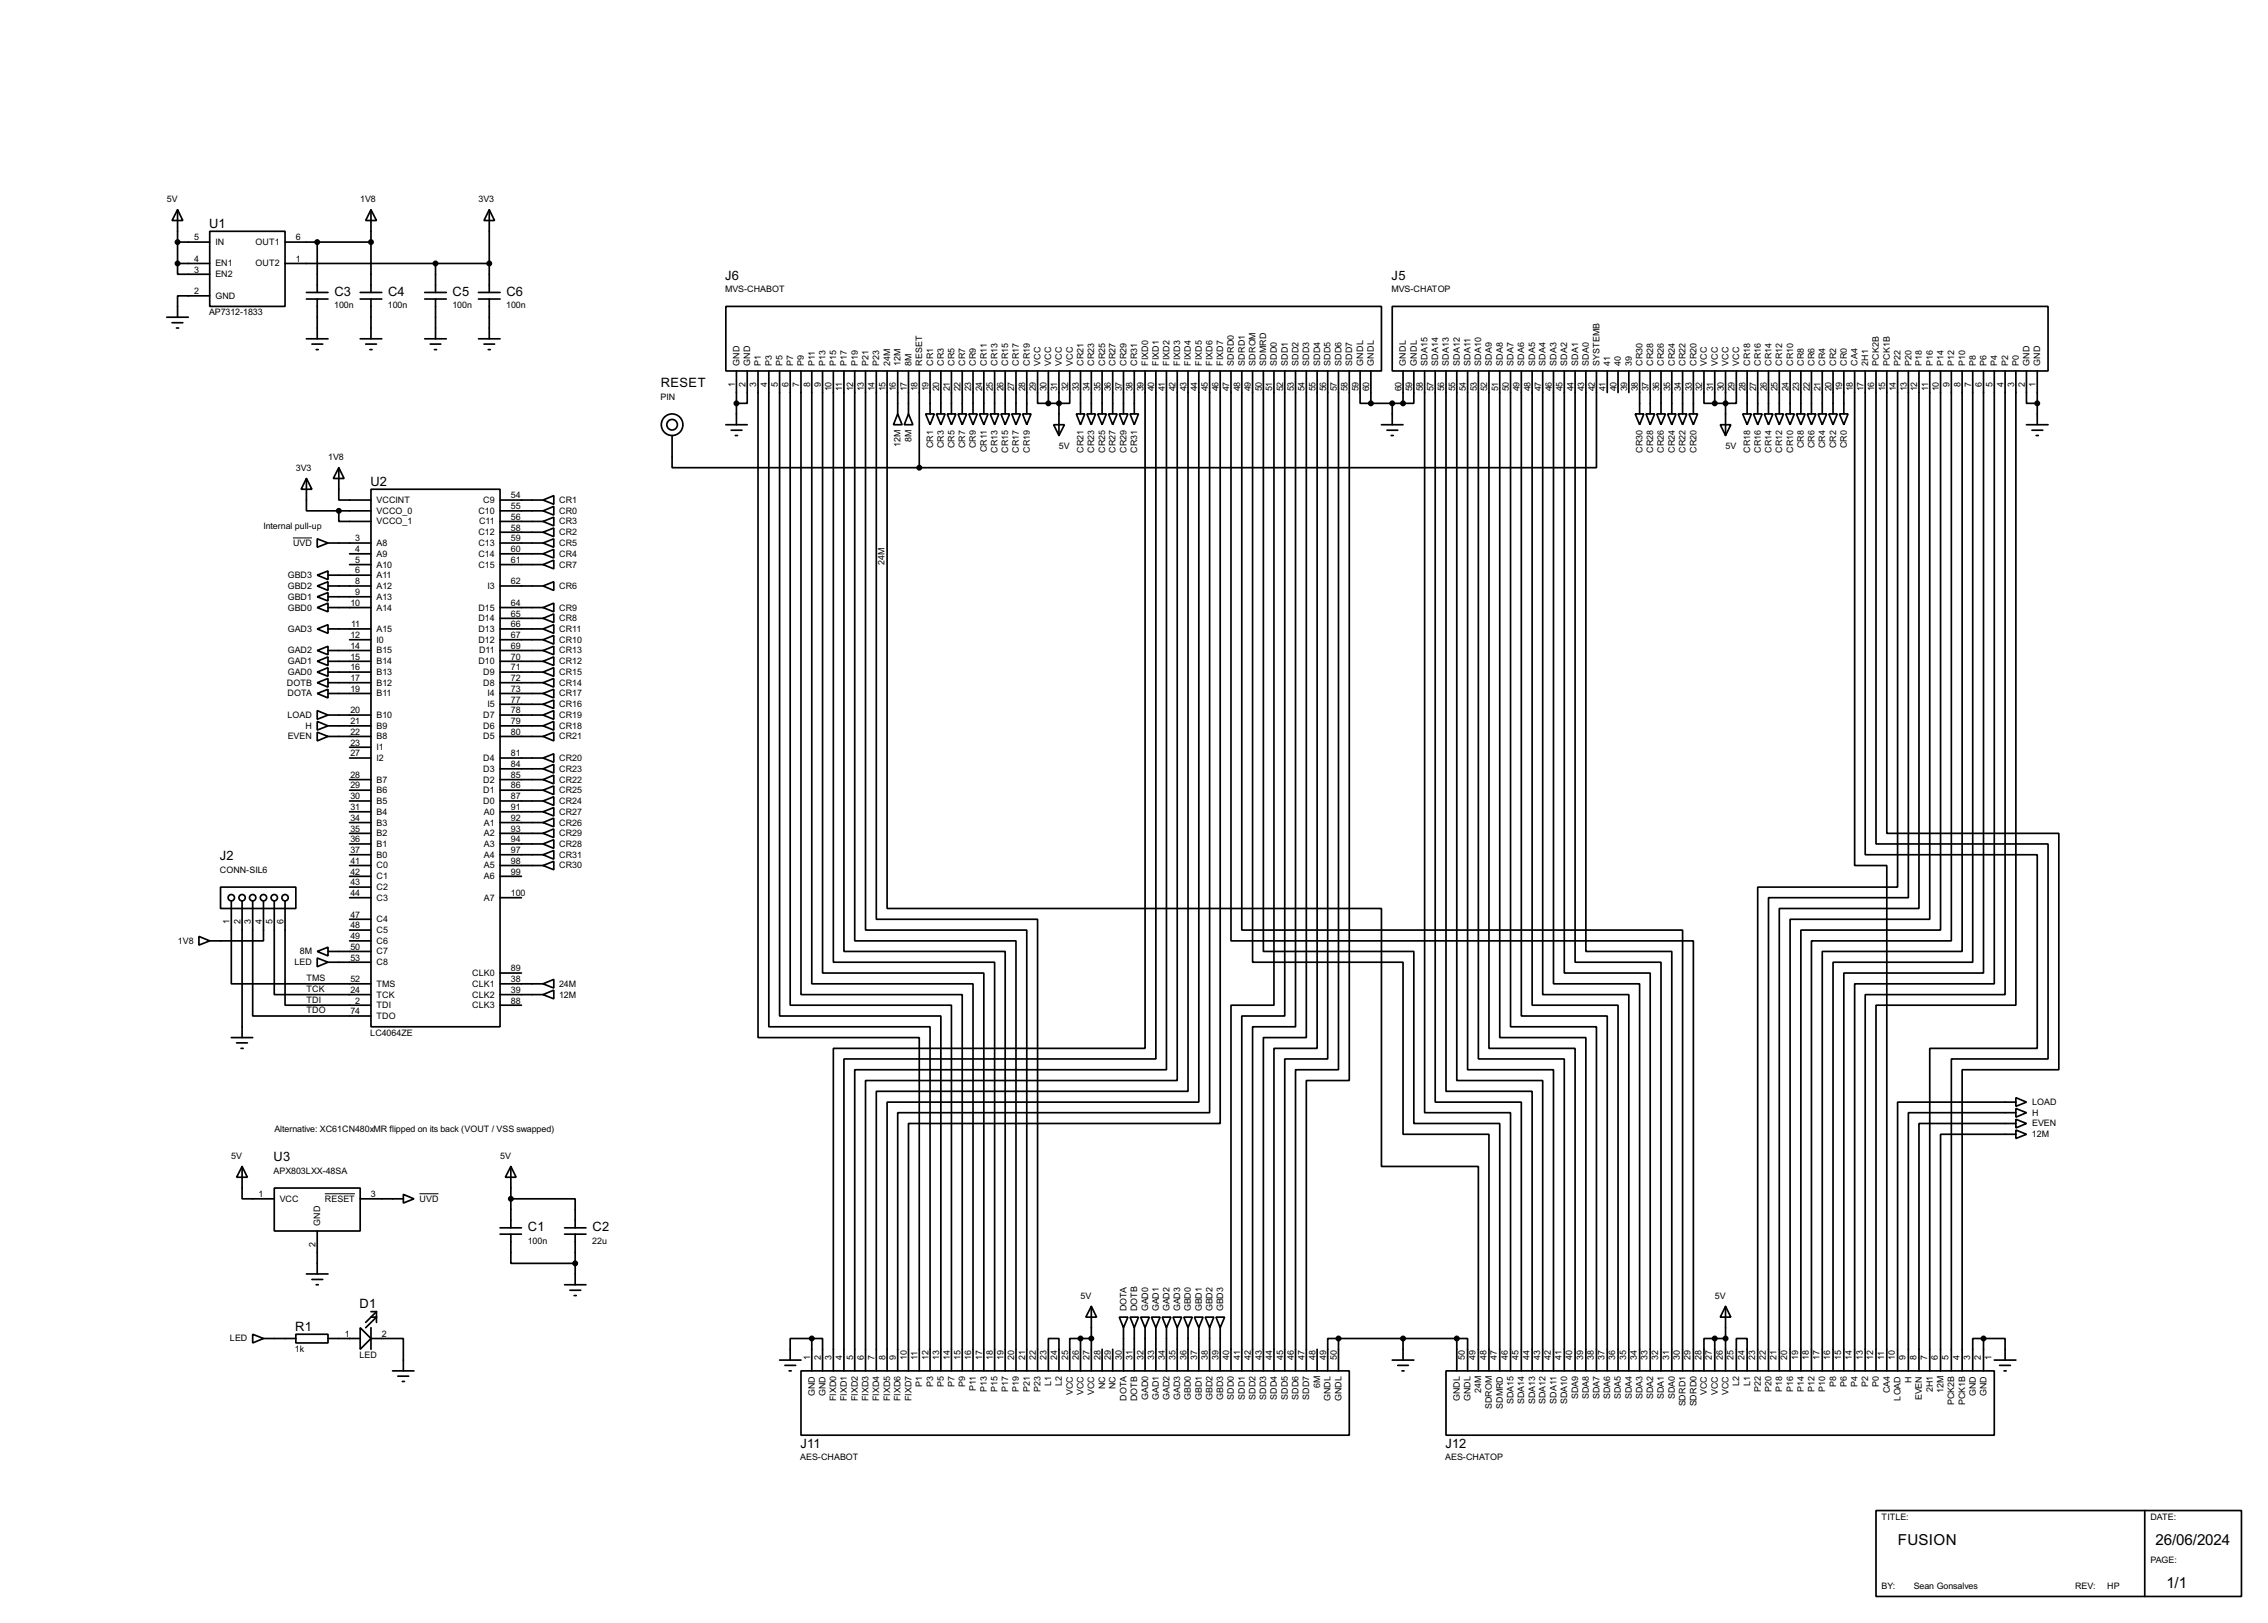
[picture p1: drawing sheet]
<svg xmlns="http://www.w3.org/2000/svg" width="536mm" height="383mm" viewBox="0 0 536 383" stroke-linecap="round" stroke-linejoin="round" font-family="sans-serif">
<defs><g id="words">
<g font-size="4">
<text x="448.4" y="365.1">FUSION</text>
<text x="509.3" y="365.1">26/06/2024</text>
<text x="511.9" y="375.2">1/1</text>
</g>
<g font-size="3.4">
<text x="49.4" y="53.9">U1</text>
<text x="79" y="69.9">C3</text>
<text x="91.7" y="69.9">C4</text>
<text x="107" y="69.9">C5</text>
<text x="119.7" y="69.9">C6</text>
<text x="171.4" y="66.1">J6</text>
<text x="328.8" y="66.1">J5</text>
<text x="156.1" y="91.5">RESET</text>
<text x="87.5" y="114.8">U2</text>
<text x="52" y="203.3">J2</text>
<text x="64.7" y="274.4">U3</text>
<text x="124.8" y="290.9">C1</text>
<text x="140" y="290.9">C2</text>
<text x="85" y="309.1">D1</text>
<text x="69.8" y="314.5">R1</text>
<text x="189.1" y="342.1">J11</text>
<text x="341.5" y="342.1">J12</text>
</g>
<g font-size="2.4">
<text x="39.4" y="47.7">5V</text>
<text x="85.1" y="47.7">1V8</text>
<text x="113.1" y="47.7">3V3</text>
<text x="45.9" y="56.8">5</text>
<text x="50.9" y="57.9">IN</text>
<text x="60.4" y="57.9">OUT1</text>
<text x="69.9" y="56.8">6</text>
<text x="45.9" y="61.9">4</text>
<text x="45.9" y="64.4">3</text>
<text x="50.9" y="62.9">EN1</text>
<text x="50.9" y="65.5">EN2</text>
<text x="60.4" y="62.9">OUT2</text>
<text x="69.9" y="61.9">1</text>
<text x="45.9" y="69.5">2</text>
<text x="50.9" y="70.6">GND</text>
<text x="171.3" y="69.1">MVS-CHABOT</text>
<text x="328.8" y="69.1">MVS-CHATOP</text>
<text x="49.4" y="74.5">AP7312-1833</text>
<text x="79" y="72.9">100n</text>
<text x="91.7" y="72.9">100n</text>
<text x="106.9" y="72.9">100n</text>
<text x="119.6" y="72.9">100n</text>
<text x="174.7" y="86.4" transform="rotate(-90 174.7 86.4)">GND</text>
<text x="177.3" y="86.4" transform="rotate(-90 177.3 86.4)">GND</text>
<text x="179.8" y="86.4" transform="rotate(-90 179.8 86.4)">P1</text>
<text x="182.4" y="86.4" transform="rotate(-90 182.4 86.4)">P3</text>
<text x="184.9" y="86.4" transform="rotate(-90 184.9 86.4)">P5</text>
<text x="187.4" y="86.4" transform="rotate(-90 187.4 86.4)">P7</text>
<text x="190" y="86.4" transform="rotate(-90 190 86.4)">P9</text>
<text x="192.5" y="86.4" transform="rotate(-90 192.5 86.4)">P11</text>
<text x="195.1" y="86.4" transform="rotate(-90 195.1 86.4)">P13</text>
<text x="197.6" y="86.4" transform="rotate(-90 197.6 86.4)">P15</text>
<text x="200.1" y="86.4" transform="rotate(-90 200.1 86.4)">P17</text>
<text x="202.7" y="86.4" transform="rotate(-90 202.7 86.4)">P19</text>
<text x="205.2" y="86.4" transform="rotate(-90 205.2 86.4)">P21</text>
<text x="207.8" y="86.4" transform="rotate(-90 207.8 86.4)">P23</text>
<text x="210.3" y="86.4" transform="rotate(-90 210.3 86.4)">24M</text>
<text x="212.8" y="86.4" transform="rotate(-90 212.8 86.4)">12M</text>
<text x="215.4" y="86.4" transform="rotate(-90 215.4 86.4)">8M</text>
<text x="217.9" y="86.4" transform="rotate(-90 217.9 86.4)">RESET</text>
<text x="220.5" y="86.4" transform="rotate(-90 220.5 86.4)">CR1</text>
<text x="223" y="86.4" transform="rotate(-90 223 86.4)">CR3</text>
<text x="225.5" y="86.4" transform="rotate(-90 225.5 86.4)">CR5</text>
<text x="228.1" y="86.4" transform="rotate(-90 228.1 86.4)">CR7</text>
<text x="230.6" y="86.4" transform="rotate(-90 230.6 86.4)">CR9</text>
<text x="233.2" y="86.4" transform="rotate(-90 233.2 86.4)">CR11</text>
<text x="235.7" y="86.4" transform="rotate(-90 235.7 86.4)">CR13</text>
<text x="238.2" y="86.4" transform="rotate(-90 238.2 86.4)">CR15</text>
<text x="240.8" y="86.4" transform="rotate(-90 240.8 86.4)">CR17</text>
<text x="243.3" y="86.4" transform="rotate(-90 243.3 86.4)">CR19</text>
<text x="245.9" y="86.4" transform="rotate(-90 245.9 86.4)">VCC</text>
<text x="248.4" y="86.4" transform="rotate(-90 248.4 86.4)">VCC</text>
<text x="250.9" y="86.4" transform="rotate(-90 250.9 86.4)">VCC</text>
<text x="253.5" y="86.4" transform="rotate(-90 253.5 86.4)">VCC</text>
<text x="256" y="86.4" transform="rotate(-90 256 86.4)">CR21</text>
<text x="258.6" y="86.4" transform="rotate(-90 258.6 86.4)">CR23</text>
<text x="261.1" y="86.4" transform="rotate(-90 261.1 86.4)">CR25</text>
<text x="263.6" y="86.4" transform="rotate(-90 263.6 86.4)">CR27</text>
<text x="266.2" y="86.4" transform="rotate(-90 266.2 86.4)">CR29</text>
<text x="268.7" y="86.4" transform="rotate(-90 268.7 86.4)">CR31</text>
<text x="271.3" y="86.4" transform="rotate(-90 271.3 86.4)">FIXD0</text>
<text x="273.8" y="86.4" transform="rotate(-90 273.8 86.4)">FIXD1</text>
<text x="276.3" y="86.4" transform="rotate(-90 276.3 86.4)">FIXD2</text>
<text x="278.9" y="86.4" transform="rotate(-90 278.9 86.4)">FIXD3</text>
<text x="281.4" y="86.4" transform="rotate(-90 281.4 86.4)">FIXD4</text>
<text x="284" y="86.4" transform="rotate(-90 284 86.4)">FIXD5</text>
<text x="286.5" y="86.4" transform="rotate(-90 286.5 86.4)">FIXD6</text>
<text x="289" y="86.4" transform="rotate(-90 289 86.4)">FIXD7</text>
<text x="291.6" y="86.4" transform="rotate(-90 291.6 86.4)">SDRD0</text>
<text x="294.1" y="86.4" transform="rotate(-90 294.1 86.4)">SDRD1</text>
<text x="296.7" y="86.4" transform="rotate(-90 296.7 86.4)">SDROM</text>
<text x="299.2" y="86.4" transform="rotate(-90 299.2 86.4)">SDMRD</text>
<text x="301.7" y="86.4" transform="rotate(-90 301.7 86.4)">SDD0</text>
<text x="304.3" y="86.4" transform="rotate(-90 304.3 86.4)">SDD1</text>
<text x="306.8" y="86.4" transform="rotate(-90 306.8 86.4)">SDD2</text>
<text x="309.4" y="86.4" transform="rotate(-90 309.4 86.4)">SDD3</text>
<text x="311.9" y="86.4" transform="rotate(-90 311.9 86.4)">SDD4</text>
<text x="314.4" y="86.4" transform="rotate(-90 314.4 86.4)">SDD5</text>
<text x="317" y="86.4" transform="rotate(-90 317 86.4)">SDD6</text>
<text x="319.5" y="86.4" transform="rotate(-90 319.5 86.4)">SDD7</text>
<text x="322.1" y="86.4" transform="rotate(-90 322.1 86.4)">GNDL</text>
<text x="324.6" y="86.4" transform="rotate(-90 324.6 86.4)">GNDL</text>
<text x="332.2" y="86.4" transform="rotate(-90 332.2 86.4)">GNDL</text>
<text x="334.8" y="86.4" transform="rotate(-90 334.8 86.4)">GNDL</text>
<text x="337.3" y="86.4" transform="rotate(-90 337.3 86.4)">SDA15</text>
<text x="339.8" y="86.4" transform="rotate(-90 339.8 86.4)">SDA14</text>
<text x="342.4" y="86.4" transform="rotate(-90 342.4 86.4)">SDA13</text>
<text x="344.9" y="86.4" transform="rotate(-90 344.9 86.4)">SDA12</text>
<text x="347.5" y="86.4" transform="rotate(-90 347.5 86.4)">SDA11</text>
<text x="350" y="86.4" transform="rotate(-90 350 86.4)">SDA10</text>
<text x="352.5" y="86.4" transform="rotate(-90 352.5 86.4)">SDA9</text>
<text x="355.1" y="86.4" transform="rotate(-90 355.1 86.4)">SDA8</text>
<text x="357.6" y="86.4" transform="rotate(-90 357.6 86.4)">SDA7</text>
<text x="360.2" y="86.4" transform="rotate(-90 360.2 86.4)">SDA6</text>
<text x="362.7" y="86.4" transform="rotate(-90 362.7 86.4)">SDA5</text>
<text x="365.2" y="86.4" transform="rotate(-90 365.2 86.4)">SDA4</text>
<text x="367.7" y="86.4" transform="rotate(-90 367.7 86.4)">SDA3</text>
<text x="370.3" y="86.4" transform="rotate(-90 370.3 86.4)">SDA2</text>
<text x="372.9" y="86.4" transform="rotate(-90 372.9 86.4)">SDA1</text>
<text x="375.4" y="86.4" transform="rotate(-90 375.4 86.4)">SDA0</text>
<text x="377.9" y="86.4" transform="rotate(-90 377.9 86.4)">SYSTEMB</text>
<text x="380.4" y="86.4" transform="rotate(-90 380.4 86.4)">41</text>
<text x="383" y="86.4" transform="rotate(-90 383 86.4)">40</text>
<text x="385.6" y="86.4" transform="rotate(-90 385.6 86.4)">39</text>
<text x="388.1" y="86.4" transform="rotate(-90 388.1 86.4)">CR30</text>
<text x="390.6" y="86.4" transform="rotate(-90 390.6 86.4)">CR28</text>
<text x="393.1" y="86.4" transform="rotate(-90 393.1 86.4)">CR26</text>
<text x="395.7" y="86.4" transform="rotate(-90 395.7 86.4)">CR24</text>
<text x="398.3" y="86.4" transform="rotate(-90 398.3 86.4)">CR22</text>
<text x="400.8" y="86.4" transform="rotate(-90 400.8 86.4)">CR20</text>
<text x="403.3" y="86.4" transform="rotate(-90 403.3 86.4)">VCC</text>
<text x="405.8" y="86.4" transform="rotate(-90 405.8 86.4)">VCC</text>
<text x="408.4" y="86.4" transform="rotate(-90 408.4 86.4)">VCC</text>
<text x="411" y="86.4" transform="rotate(-90 411 86.4)">VCC</text>
<text x="413.5" y="86.4" transform="rotate(-90 413.5 86.4)">CR18</text>
<text x="416" y="86.4" transform="rotate(-90 416 86.4)">CR16</text>
<text x="418.5" y="86.4" transform="rotate(-90 418.5 86.4)">CR14</text>
<text x="421.1" y="86.4" transform="rotate(-90 421.1 86.4)">CR12</text>
<text x="423.7" y="86.4" transform="rotate(-90 423.7 86.4)">CR10</text>
<text x="426.2" y="86.4" transform="rotate(-90 426.2 86.4)">CR8</text>
<text x="428.7" y="86.4" transform="rotate(-90 428.7 86.4)">CR6</text>
<text x="431.2" y="86.4" transform="rotate(-90 431.2 86.4)">CR4</text>
<text x="433.8" y="86.4" transform="rotate(-90 433.8 86.4)">CR2</text>
<text x="436.4" y="86.4" transform="rotate(-90 436.4 86.4)">CR0</text>
<text x="438.9" y="86.4" transform="rotate(-90 438.9 86.4)">CA4</text>
<text x="441.4" y="86.4" transform="rotate(-90 441.4 86.4)">2H1</text>
<text x="443.9" y="86.4" transform="rotate(-90 443.9 86.4)">PCK2B</text>
<text x="446.5" y="86.4" transform="rotate(-90 446.5 86.4)">PCK1B</text>
<text x="449.1" y="86.4" transform="rotate(-90 449.1 86.4)">P22</text>
<text x="451.6" y="86.4" transform="rotate(-90 451.6 86.4)">P20</text>
<text x="454.1" y="86.4" transform="rotate(-90 454.1 86.4)">P18</text>
<text x="456.6" y="86.4" transform="rotate(-90 456.6 86.4)">P16</text>
<text x="459.2" y="86.4" transform="rotate(-90 459.2 86.4)">P14</text>
<text x="461.8" y="86.4" transform="rotate(-90 461.8 86.4)">P12</text>
<text x="464.3" y="86.4" transform="rotate(-90 464.3 86.4)">P10</text>
<text x="466.8" y="86.4" transform="rotate(-90 466.8 86.4)">P8</text>
<text x="469.3" y="86.4" transform="rotate(-90 469.3 86.4)">P6</text>
<text x="471.9" y="86.4" transform="rotate(-90 471.9 86.4)">P4</text>
<text x="474.5" y="86.4" transform="rotate(-90 474.5 86.4)">P2</text>
<text x="477" y="86.4" transform="rotate(-90 477 86.4)">P0</text>
<text x="479.5" y="86.4" transform="rotate(-90 479.5 86.4)">GND</text>
<text x="482" y="86.4" transform="rotate(-90 482 86.4)">GND</text>
<text x="156.1" y="94.5">PIN</text>
<text x="173.6" y="91.4" transform="rotate(-90 173.6 91.4)">1</text>
<text x="176.2" y="91.4" transform="rotate(-90 176.2 91.4)">2</text>
<text x="178.7" y="91.4" transform="rotate(-90 178.7 91.4)">3</text>
<text x="181.3" y="91.4" transform="rotate(-90 181.3 91.4)">4</text>
<text x="183.8" y="91.4" transform="rotate(-90 183.8 91.4)">5</text>
<text x="186.3" y="91.4" transform="rotate(-90 186.3 91.4)">6</text>
<text x="188.9" y="91.4" transform="rotate(-90 188.9 91.4)">7</text>
<text x="191.4" y="91.4" transform="rotate(-90 191.4 91.4)">8</text>
<text x="194" y="91.4" transform="rotate(-90 194 91.4)">9</text>
<text x="196.5" y="92.5" transform="rotate(-90 196.5 92.5)">10</text>
<text x="199" y="92.4" transform="rotate(-90 199 92.4)">11</text>
<text x="201.6" y="92.5" transform="rotate(-90 201.6 92.5)">12</text>
<text x="204.1" y="92.5" transform="rotate(-90 204.1 92.5)">13</text>
<text x="206.7" y="92.5" transform="rotate(-90 206.7 92.5)">14</text>
<text x="209.2" y="92.5" transform="rotate(-90 209.2 92.5)">15</text>
<text x="211.7" y="92.5" transform="rotate(-90 211.7 92.5)">16</text>
<text x="214.3" y="92.5" transform="rotate(-90 214.3 92.5)">17</text>
<text x="216.8" y="92.5" transform="rotate(-90 216.8 92.5)">18</text>
<text x="219.4" y="92.5" transform="rotate(-90 219.4 92.5)">19</text>
<text x="221.9" y="92.5" transform="rotate(-90 221.9 92.5)">20</text>
<text x="224.4" y="92.5" transform="rotate(-90 224.4 92.5)">21</text>
<text x="227" y="92.5" transform="rotate(-90 227 92.5)">22</text>
<text x="229.5" y="92.5" transform="rotate(-90 229.5 92.5)">23</text>
<text x="232.1" y="92.5" transform="rotate(-90 232.1 92.5)">24</text>
<text x="234.6" y="92.5" transform="rotate(-90 234.6 92.5)">25</text>
<text x="237.1" y="92.5" transform="rotate(-90 237.1 92.5)">26</text>
<text x="239.7" y="92.5" transform="rotate(-90 239.7 92.5)">27</text>
<text x="242.2" y="92.5" transform="rotate(-90 242.2 92.5)">28</text>
<text x="244.8" y="92.5" transform="rotate(-90 244.8 92.5)">29</text>
<text x="247.3" y="92.5" transform="rotate(-90 247.3 92.5)">30</text>
<text x="249.8" y="92.5" transform="rotate(-90 249.8 92.5)">31</text>
<text x="252.4" y="92.5" transform="rotate(-90 252.4 92.5)">32</text>
<text x="254.9" y="92.5" transform="rotate(-90 254.9 92.5)">33</text>
<text x="257.5" y="92.5" transform="rotate(-90 257.5 92.5)">34</text>
<text x="260" y="92.5" transform="rotate(-90 260 92.5)">35</text>
<text x="262.5" y="92.5" transform="rotate(-90 262.5 92.5)">36</text>
<text x="265.1" y="92.5" transform="rotate(-90 265.1 92.5)">37</text>
<text x="267.6" y="92.5" transform="rotate(-90 267.6 92.5)">38</text>
<text x="270.2" y="92.5" transform="rotate(-90 270.2 92.5)">39</text>
<text x="272.7" y="92.5" transform="rotate(-90 272.7 92.5)">40</text>
<text x="275.2" y="92.5" transform="rotate(-90 275.2 92.5)">41</text>
<text x="277.8" y="92.5" transform="rotate(-90 277.8 92.5)">42</text>
<text x="280.3" y="92.5" transform="rotate(-90 280.3 92.5)">43</text>
<text x="282.9" y="92.5" transform="rotate(-90 282.9 92.5)">44</text>
<text x="285.4" y="92.5" transform="rotate(-90 285.4 92.5)">45</text>
<text x="287.9" y="92.5" transform="rotate(-90 287.9 92.5)">46</text>
<text x="290.5" y="92.5" transform="rotate(-90 290.5 92.5)">47</text>
<text x="293" y="92.5" transform="rotate(-90 293 92.5)">48</text>
<text x="295.6" y="92.5" transform="rotate(-90 295.6 92.5)">49</text>
<text x="298.1" y="92.5" transform="rotate(-90 298.1 92.5)">50</text>
<text x="300.6" y="92.5" transform="rotate(-90 300.6 92.5)">51</text>
<text x="303.2" y="92.5" transform="rotate(-90 303.2 92.5)">52</text>
<text x="305.7" y="92.5" transform="rotate(-90 305.7 92.5)">53</text>
<text x="308.3" y="92.5" transform="rotate(-90 308.3 92.5)">54</text>
<text x="310.8" y="92.5" transform="rotate(-90 310.8 92.5)">55</text>
<text x="313.3" y="92.5" transform="rotate(-90 313.3 92.5)">56</text>
<text x="315.9" y="92.5" transform="rotate(-90 315.9 92.5)">57</text>
<text x="318.4" y="92.5" transform="rotate(-90 318.4 92.5)">58</text>
<text x="321" y="92.5" transform="rotate(-90 321 92.5)">59</text>
<text x="323.5" y="92.5" transform="rotate(-90 323.5 92.5)">60</text>
<text x="331.1" y="92.5" transform="rotate(-90 331.1 92.5)">60</text>
<text x="333.7" y="92.5" transform="rotate(-90 333.7 92.5)">59</text>
<text x="336.2" y="92.5" transform="rotate(-90 336.2 92.5)">58</text>
<text x="338.7" y="92.5" transform="rotate(-90 338.7 92.5)">57</text>
<text x="341.3" y="92.5" transform="rotate(-90 341.3 92.5)">56</text>
<text x="343.8" y="92.5" transform="rotate(-90 343.8 92.5)">55</text>
<text x="346.4" y="92.5" transform="rotate(-90 346.4 92.5)">54</text>
<text x="348.9" y="92.5" transform="rotate(-90 348.9 92.5)">53</text>
<text x="351.4" y="92.5" transform="rotate(-90 351.4 92.5)">52</text>
<text x="354" y="92.5" transform="rotate(-90 354 92.5)">51</text>
<text x="356.5" y="92.5" transform="rotate(-90 356.5 92.5)">50</text>
<text x="359.1" y="92.5" transform="rotate(-90 359.1 92.5)">49</text>
<text x="361.6" y="92.5" transform="rotate(-90 361.6 92.5)">48</text>
<text x="364.1" y="92.5" transform="rotate(-90 364.1 92.5)">47</text>
<text x="366.7" y="92.5" transform="rotate(-90 366.7 92.5)">46</text>
<text x="369.2" y="92.5" transform="rotate(-90 369.2 92.5)">45</text>
<text x="371.8" y="92.5" transform="rotate(-90 371.8 92.5)">44</text>
<text x="374.3" y="92.5" transform="rotate(-90 374.3 92.5)">43</text>
<text x="376.8" y="92.5" transform="rotate(-90 376.8 92.5)">42</text>
<text x="379.4" y="92.5" transform="rotate(-90 379.4 92.5)">41</text>
<text x="381.9" y="92.5" transform="rotate(-90 381.9 92.5)">40</text>
<text x="384.5" y="92.5" transform="rotate(-90 384.5 92.5)">39</text>
<text x="387" y="92.5" transform="rotate(-90 387 92.5)">38</text>
<text x="389.5" y="92.5" transform="rotate(-90 389.5 92.5)">37</text>
<text x="392.1" y="92.5" transform="rotate(-90 392.1 92.5)">36</text>
<text x="394.6" y="92.5" transform="rotate(-90 394.6 92.5)">35</text>
<text x="397.2" y="92.5" transform="rotate(-90 397.2 92.5)">34</text>
<text x="399.7" y="92.5" transform="rotate(-90 399.7 92.5)">33</text>
<text x="402.2" y="92.5" transform="rotate(-90 402.2 92.5)">32</text>
<text x="404.8" y="92.5" transform="rotate(-90 404.8 92.5)">31</text>
<text x="407.3" y="92.5" transform="rotate(-90 407.3 92.5)">30</text>
<text x="409.9" y="92.5" transform="rotate(-90 409.9 92.5)">29</text>
<text x="412.4" y="92.5" transform="rotate(-90 412.4 92.5)">28</text>
<text x="414.9" y="92.5" transform="rotate(-90 414.9 92.5)">27</text>
<text x="417.5" y="92.5" transform="rotate(-90 417.5 92.5)">26</text>
<text x="420" y="92.5" transform="rotate(-90 420 92.5)">25</text>
<text x="422.6" y="92.5" transform="rotate(-90 422.6 92.5)">24</text>
<text x="425.1" y="92.5" transform="rotate(-90 425.1 92.5)">23</text>
<text x="427.6" y="92.5" transform="rotate(-90 427.6 92.5)">22</text>
<text x="430.2" y="92.5" transform="rotate(-90 430.2 92.5)">21</text>
<text x="432.7" y="92.5" transform="rotate(-90 432.7 92.5)">20</text>
<text x="435.3" y="92.5" transform="rotate(-90 435.3 92.5)">19</text>
<text x="437.8" y="92.5" transform="rotate(-90 437.8 92.5)">18</text>
<text x="440.3" y="92.5" transform="rotate(-90 440.3 92.5)">17</text>
<text x="442.9" y="92.5" transform="rotate(-90 442.9 92.5)">16</text>
<text x="445.4" y="92.5" transform="rotate(-90 445.4 92.5)">15</text>
<text x="448" y="92.5" transform="rotate(-90 448 92.5)">14</text>
<text x="450.5" y="92.5" transform="rotate(-90 450.5 92.5)">13</text>
<text x="453" y="92.5" transform="rotate(-90 453 92.5)">12</text>
<text x="455.6" y="92.4" transform="rotate(-90 455.6 92.4)">11</text>
<text x="458.1" y="92.5" transform="rotate(-90 458.1 92.5)">10</text>
<text x="460.7" y="91.4" transform="rotate(-90 460.7 91.4)">9</text>
<text x="463.2" y="91.4" transform="rotate(-90 463.2 91.4)">8</text>
<text x="465.7" y="91.3" transform="rotate(-90 465.7 91.3)">7</text>
<text x="468.3" y="91.4" transform="rotate(-90 468.3 91.4)">6</text>
<text x="470.8" y="91.3" transform="rotate(-90 470.8 91.3)">5</text>
<text x="473.4" y="91.4" transform="rotate(-90 473.4 91.4)">4</text>
<text x="475.9" y="91.4" transform="rotate(-90 475.9 91.4)">3</text>
<text x="478.4" y="91.3" transform="rotate(-90 478.4 91.3)">2</text>
<text x="481" y="91.4" transform="rotate(-90 481 91.4)">1</text>
<text x="212.8" y="105.6" transform="rotate(-90 212.8 105.6)">12M</text>
<text x="215.4" y="104.5" transform="rotate(-90 215.4 104.5)">8M</text>
<text x="220.5" y="105.9" transform="rotate(-90 220.5 105.9)">CR1</text>
<text x="223" y="105.9" transform="rotate(-90 223 105.9)">CR3</text>
<text x="225.5" y="105.9" transform="rotate(-90 225.5 105.9)">CR5</text>
<text x="228.1" y="105.9" transform="rotate(-90 228.1 105.9)">CR7</text>
<text x="230.6" y="105.9" transform="rotate(-90 230.6 105.9)">CR9</text>
<text x="233.2" y="106.9" transform="rotate(-90 233.2 106.9)">CR11</text>
<text x="235.7" y="107" transform="rotate(-90 235.7 107)">CR13</text>
<text x="238.2" y="107" transform="rotate(-90 238.2 107)">CR15</text>
<text x="240.8" y="107" transform="rotate(-90 240.8 107)">CR17</text>
<text x="243.3" y="107" transform="rotate(-90 243.3 107)">CR19</text>
<text x="250.2" y="106.2">5V</text>
<text x="256" y="107" transform="rotate(-90 256 107)">CR21</text>
<text x="258.6" y="107" transform="rotate(-90 258.6 107)">CR23</text>
<text x="261.1" y="107" transform="rotate(-90 261.1 107)">CR25</text>
<text x="263.6" y="107" transform="rotate(-90 263.6 107)">CR27</text>
<text x="266.2" y="107" transform="rotate(-90 266.2 107)">CR29</text>
<text x="268.7" y="107" transform="rotate(-90 268.7 107)">CR31</text>
<text x="388.1" y="107" transform="rotate(-90 388.1 107)">CR30</text>
<text x="390.6" y="107" transform="rotate(-90 390.6 107)">CR28</text>
<text x="393.2" y="107" transform="rotate(-90 393.2 107)">CR26</text>
<text x="395.7" y="107" transform="rotate(-90 395.7 107)">CR24</text>
<text x="398.3" y="107" transform="rotate(-90 398.3 107)">CR22</text>
<text x="400.8" y="107" transform="rotate(-90 400.8 107)">CR20</text>
<text x="407.7" y="106.2">5V</text>
<text x="413.5" y="107" transform="rotate(-90 413.5 107)">CR18</text>
<text x="416" y="107" transform="rotate(-90 416 107)">CR16</text>
<text x="418.6" y="107" transform="rotate(-90 418.6 107)">CR14</text>
<text x="421.1" y="107" transform="rotate(-90 421.1 107)">CR12</text>
<text x="423.7" y="107" transform="rotate(-90 423.7 107)">CR10</text>
<text x="426.2" y="105.9" transform="rotate(-90 426.2 105.9)">CR8</text>
<text x="428.7" y="105.9" transform="rotate(-90 428.7 105.9)">CR6</text>
<text x="431.3" y="105.9" transform="rotate(-90 431.3 105.9)">CR4</text>
<text x="433.8" y="105.9" transform="rotate(-90 433.8 105.9)">CR2</text>
<text x="436.4" y="105.9" transform="rotate(-90 436.4 105.9)">CR0</text>
<text x="69.9" y="111.2">3V3</text>
<text x="77.5" y="108.7">1V8</text>
<text x="89" y="118.9">VCCINT</text>
<text x="114.2" y="118.9">C9</text>
<text x="120.7" y="117.8">54</text>
<text x="132.1" y="118.9">CR1</text>
<text x="62.3" y="125.1">Internal pull-up</text>
<text x="89" y="121.4">VCCO_0</text>
<text x="89" y="123.9">VCCO_1</text>
<text x="113" y="121.4">C10</text>
<text x="113.2" y="123.9">C11</text>
<text x="120.7" y="125.4">58</text>
<text x="120.7" y="122.8">56</text>
<text x="120.7" y="120.3">55</text>
<text x="132.1" y="123.9">CR3</text>
<text x="132.1" y="121.4">CR0</text>
<text x="69.2" y="129">UVD</text>
<text x="84" y="130.5">4</text>
<text x="84" y="127.9">3</text>
<text x="89" y="131.6">A9</text>
<text x="89" y="129">A8</text>
<text x="113" y="131.6">C14</text>
<text x="113" y="129">C13</text>
<text x="113" y="126.4">C12</text>
<text x="120.7" y="130.5">60</text>
<text x="120.7" y="127.9">59</text>
<text x="132.1" y="129">CR5</text>
<text x="132.1" y="131.6">CR4</text>
<text x="132.1" y="126.4">CR2</text>
<text x="68" y="136.6">GBD3</text>
<text x="84" y="135.5">6</text>
<text x="84" y="133">5</text>
<text x="89" y="136.6">A11</text>
<text x="89" y="134.1">A10</text>
<text x="113" y="134.1">C15</text>
<text x="120.7" y="133">61</text>
<text x="132.1" y="134.1">CR7</text>
<text x="209" y="133.4" transform="rotate(-90 209 133.4)">24M</text>
<text x="68" y="141.7">GBD1</text>
<text x="68" y="139.2">GBD2</text>
<text x="82.8" y="143.2">10</text>
<text x="84" y="140.6">9</text>
<text x="84" y="138.1">8</text>
<text x="89" y="141.7">A13</text>
<text x="89" y="139.2">A12</text>
<text x="115.2" y="139.2">I3</text>
<text x="120.7" y="143.2">64</text>
<text x="120.7" y="138.1">62</text>
<text x="132.1" y="139.2">CR6</text>
<text x="68" y="144.3">GBD0</text>
<text x="68" y="149.3">GAD3</text>
<text x="83" y="148.2">11</text>
<text x="89" y="149.3">A15</text>
<text x="89" y="144.3">A14</text>
<text x="113" y="146.8">D14</text>
<text x="113" y="149.3">D13</text>
<text x="113" y="144.3">D15</text>
<text x="120.7" y="145.7">65</text>
<text x="120.7" y="148.2">66</text>
<text x="132.1" y="144.3">CR9</text>
<text x="132.1" y="149.3">CR11</text>
<text x="132.1" y="146.8">CR8</text>
<text x="68" y="154.4">GAD2</text>
<text x="82.8" y="150.8">12</text>
<text x="82.8" y="153.3">14</text>
<text x="82.8" y="155.9">15</text>
<text x="89" y="151.9">I0</text>
<text x="89" y="154.4">B15</text>
<text x="113" y="151.9">D12</text>
<text x="113.2" y="154.4">D11</text>
<text x="120.7" y="153.3">69</text>
<text x="120.7" y="155.9">70</text>
<text x="120.7" y="150.8">67</text>
<text x="132.1" y="154.4">CR13</text>
<text x="132.1" y="151.9">CR10</text>
<text x="68" y="159.5">GAD0</text>
<text x="68" y="157">GAD1</text>
<text x="82.8" y="158.4">16</text>
<text x="82.8" y="160.9">17</text>
<text x="89" y="157">B14</text>
<text x="89" y="159.5">B13</text>
<text x="113" y="157">D10</text>
<text x="114.2" y="159.5">D9</text>
<text x="120.7" y="158.4">71</text>
<text x="120.7" y="160.9">72</text>
<text x="132.1" y="159.5">CR15</text>
<text x="132.1" y="157">CR12</text>
<text x="67.8" y="162">DOTB</text>
<text x="67.9" y="164.6">DOTA</text>
<text x="82.8" y="163.5">19</text>
<text x="89" y="162">B12</text>
<text x="89" y="164.6">B11</text>
<text x="114.2" y="162">D8</text>
<text x="115.2" y="164.6">I4</text>
<text x="115.2" y="167.1">I5</text>
<text x="120.7" y="163.5">73</text>
<text x="120.7" y="166">77</text>
<text x="132.1" y="164.6">CR17</text>
<text x="132.1" y="167.1">CR16</text>
<text x="132.1" y="162">CR14</text>
<text x="67.9" y="169.7">LOAD</text>
<text x="72.2" y="172.2">H</text>
<text x="82.8" y="168.6">20</text>
<text x="82.8" y="171.1">21</text>
<text x="82.8" y="173.6">22</text>
<text x="89" y="169.7">B10</text>
<text x="89" y="172.2">B9</text>
<text x="114.2" y="169.7">D7</text>
<text x="114.2" y="172.2">D6</text>
<text x="120.7" y="168.6">78</text>
<text x="120.7" y="171.1">79</text>
<text x="120.7" y="173.6">80</text>
<text x="132.1" y="169.7">CR19</text>
<text x="132.1" y="172.2">CR18</text>
<text x="68" y="174.7">EVEN</text>
<text x="82.8" y="176.2">23</text>
<text x="82.8" y="178.7">27</text>
<text x="89" y="174.7">B8</text>
<text x="89" y="177.3">I1</text>
<text x="89" y="179.8">I2</text>
<text x="114.2" y="174.7">D5</text>
<text x="114.2" y="179.8">D4</text>
<text x="120.7" y="178.7">81</text>
<text x="132.1" y="174.7">CR21</text>
<text x="132.1" y="179.8">CR20</text>
<text x="82.8" y="183.8">28</text>
<text x="89" y="184.9">B7</text>
<text x="114.2" y="182.4">D3</text>
<text x="114.2" y="184.9">D2</text>
<text x="120.7" y="181.3">84</text>
<text x="120.7" y="183.8">85</text>
<text x="132.1" y="182.4">CR23</text>
<text x="132.1" y="184.9">CR22</text>
<text x="82.8" y="186.3">29</text>
<text x="82.8" y="188.9">30</text>
<text x="82.8" y="191.4">31</text>
<text x="89" y="187.4">B6</text>
<text x="89" y="190">B5</text>
<text x="114.2" y="187.4">D1</text>
<text x="114.2" y="190">D0</text>
<text x="120.7" y="186.3">86</text>
<text x="120.7" y="188.9">87</text>
<text x="120.7" y="191.4">91</text>
<text x="132.1" y="187.4">CR25</text>
<text x="132.1" y="190">CR24</text>
<text x="82.8" y="194">34</text>
<text x="82.8" y="196.5">35</text>
<text x="89" y="192.5">B4</text>
<text x="89" y="195.1">B3</text>
<text x="89" y="197.6">B2</text>
<text x="114.3" y="192.5">A0</text>
<text x="114.3" y="195.1">A1</text>
<text x="114.3" y="197.6">A2</text>
<text x="120.7" y="194">92</text>
<text x="120.7" y="196.5">93</text>
<text x="132.1" y="192.5">CR27</text>
<text x="132.1" y="197.6">CR29</text>
<text x="132.1" y="195.1">CR26</text>
<text x="82.8" y="199">36</text>
<text x="82.8" y="201.6">37</text>
<text x="89" y="200.1">B1</text>
<text x="89" y="202.7">B0</text>
<text x="114.3" y="200.1">A3</text>
<text x="114.3" y="202.7">A4</text>
<text x="120.7" y="199">94</text>
<text x="120.7" y="201.6">97</text>
<text x="132.1" y="202.7">CR31</text>
<text x="132.1" y="200.1">CR28</text>
<text x="51.9" y="206.2">CONN-SIL6</text>
<text x="82.8" y="204.1">41</text>
<text x="82.8" y="206.7">42</text>
<text x="82.8" y="209.2">43</text>
<text x="89" y="205.2">C0</text>
<text x="89" y="207.8">C1</text>
<text x="114.3" y="207.8">A6</text>
<text x="114.3" y="205.2">A5</text>
<text x="120.7" y="206.7">99</text>
<text x="120.7" y="204.1">98</text>
<text x="132.1" y="205.2">CR30</text>
<text x="82.8" y="211.7">44</text>
<text x="89" y="210.3">C2</text>
<text x="89" y="212.8">C3</text>
<text x="114.3" y="212.8">A7</text>
<text x="120.7" y="211.7">100</text>
<text x="54.2" y="218.4" transform="rotate(-90 54.2 218.4)">1</text>
<text x="56.8" y="218.4" transform="rotate(-90 56.8 218.4)">2</text>
<text x="59.3" y="218.4" transform="rotate(-90 59.3 218.4)">3</text>
<text x="61.8" y="218.4" transform="rotate(-90 61.8 218.4)">4</text>
<text x="64.4" y="218.4" transform="rotate(-90 64.4 218.4)">5</text>
<text x="66.9" y="218.4" transform="rotate(-90 66.9 218.4)">6</text>
<text x="82.8" y="216.8">47</text>
<text x="82.8" y="219.4">48</text>
<text x="82.8" y="221.9">49</text>
<text x="89" y="217.9">C4</text>
<text x="89" y="220.5">C5</text>
<text x="42.1" y="223">1V8</text>
<text x="70.9" y="225.5">8M</text>
<text x="82.8" y="224.4">50</text>
<text x="82.8" y="227">53</text>
<text x="89" y="223">C6</text>
<text x="89" y="225.5">C7</text>
<text x="69.6" y="228.1">LED</text>
<text x="72.4" y="231.9">TMS</text>
<text x="82.8" y="232.1">52</text>
<text x="89" y="233.2">TMS</text>
<text x="89" y="228.1">C8</text>
<text x="111.6" y="230.6">CLK0</text>
<text x="111.6" y="233.2">CLK1</text>
<text x="120.7" y="229.5">89</text>
<text x="120.7" y="232.1">38</text>
<text x="132.1" y="233.2">24M</text>
<text x="72.4" y="234.4">TCK</text>
<text x="72.4" y="236.9">TDI</text>
<text x="72.4" y="239.5">TDO</text>
<text x="82.8" y="234.6">24</text>
<text x="82.8" y="239.7">74</text>
<text x="84" y="237.1">2</text>
<text x="89" y="235.7">TCK</text>
<text x="89" y="238.2">TDI</text>
<text x="111.6" y="235.7">CLK2</text>
<text x="111.6" y="238.2">CLK3</text>
<text x="120.7" y="234.6">39</text>
<text x="120.7" y="237.1">88</text>
<text x="132.1" y="235.7">12M</text>
<text x="87.5" y="244.7">LC4064ZE</text>
<text x="89" y="240.8">TDO</text>
<text x="480.1" y="261.1">LOAD</text>
<text x="480.1" y="263.6">H</text>
<text x="64.8" y="267.4">Alternative: XC61CN480xMR flipped on its back (VOUT / VSS swapped)</text>
<text x="480.1" y="268.7">12M</text>
<text x="480.1" y="266.2">EVEN</text>
<text x="54.7" y="273.8">5V</text>
<text x="118.2" y="273.8">5V</text>
<text x="64.6" y="277.3">APX803LXX-48SA</text>
<text x="61.1" y="282.9">1</text>
<text x="66.1" y="284">VCC</text>
<text x="76.8" y="284">RESET</text>
<text x="87.7" y="282.9">3</text>
<text x="99.1" y="284">UVD</text>
<text x="75.7" y="289.6" transform="rotate(-90 75.7 289.6)">GND</text>
<text x="124.7" y="293.9">100n</text>
<text x="140" y="293.9">22u</text>
<text x="74.6" y="294.6" transform="rotate(-90 74.6 294.6)">2</text>
<text x="255.3" y="306.8">5V</text>
<text x="266.2" y="309.9" transform="rotate(-90 266.2 309.9)">DOTA</text>
<text x="268.7" y="309.9" transform="rotate(-90 268.7 309.9)">DOTB</text>
<text x="271.3" y="309.9" transform="rotate(-90 271.3 309.9)">GAD0</text>
<text x="273.8" y="309.9" transform="rotate(-90 273.8 309.9)">GAD1</text>
<text x="276.3" y="309.9" transform="rotate(-90 276.3 309.9)">GAD2</text>
<text x="278.9" y="309.9" transform="rotate(-90 278.9 309.9)">GAD3</text>
<text x="281.4" y="309.9" transform="rotate(-90 281.4 309.9)">GBD0</text>
<text x="284" y="309.9" transform="rotate(-90 284 309.9)">GBD1</text>
<text x="286.5" y="309.9" transform="rotate(-90 286.5 309.9)">GBD2</text>
<text x="289" y="309.9" transform="rotate(-90 289 309.9)">GBD3</text>
<text x="405.2" y="306.8">5V</text>
<text x="54.3" y="317">LED</text>
<text x="81.5" y="315.9">1</text>
<text x="90.2" y="315.9">2</text>
<text x="69.7" y="319.4">1k</text>
<text x="84.9" y="320.9">LED</text>
<text x="191.4" y="321.4" transform="rotate(-90 191.4 321.4)">1</text>
<text x="194" y="321.4" transform="rotate(-90 194 321.4)">2</text>
<text x="196.5" y="321.4" transform="rotate(-90 196.5 321.4)">3</text>
<text x="199" y="321.4" transform="rotate(-90 199 321.4)">4</text>
<text x="201.6" y="321.4" transform="rotate(-90 201.6 321.4)">5</text>
<text x="204.1" y="321.4" transform="rotate(-90 204.1 321.4)">6</text>
<text x="206.7" y="321.4" transform="rotate(-90 206.7 321.4)">7</text>
<text x="209.2" y="321.4" transform="rotate(-90 209.2 321.4)">8</text>
<text x="211.7" y="321.4" transform="rotate(-90 211.7 321.4)">9</text>
<text x="214.3" y="321.4" transform="rotate(-90 214.3 321.4)">10</text>
<text x="216.8" y="321.4" transform="rotate(-90 216.8 321.4)">11</text>
<text x="219.4" y="321.4" transform="rotate(-90 219.4 321.4)">12</text>
<text x="221.9" y="321.4" transform="rotate(-90 221.9 321.4)">13</text>
<text x="224.4" y="321.4" transform="rotate(-90 224.4 321.4)">14</text>
<text x="227" y="321.4" transform="rotate(-90 227 321.4)">15</text>
<text x="229.5" y="321.4" transform="rotate(-90 229.5 321.4)">16</text>
<text x="232.1" y="321.4" transform="rotate(-90 232.1 321.4)">17</text>
<text x="234.6" y="321.4" transform="rotate(-90 234.6 321.4)">18</text>
<text x="237.1" y="321.4" transform="rotate(-90 237.1 321.4)">19</text>
<text x="239.7" y="321.4" transform="rotate(-90 239.7 321.4)">20</text>
<text x="242.2" y="321.4" transform="rotate(-90 242.2 321.4)">21</text>
<text x="244.8" y="321.4" transform="rotate(-90 244.8 321.4)">22</text>
<text x="247.3" y="321.4" transform="rotate(-90 247.3 321.4)">23</text>
<text x="249.8" y="321.4" transform="rotate(-90 249.8 321.4)">24</text>
<text x="252.4" y="321.4" transform="rotate(-90 252.4 321.4)">25</text>
<text x="254.9" y="321.4" transform="rotate(-90 254.9 321.4)">26</text>
<text x="257.5" y="321.4" transform="rotate(-90 257.5 321.4)">27</text>
<text x="260" y="321.4" transform="rotate(-90 260 321.4)">28</text>
<text x="262.5" y="321.4" transform="rotate(-90 262.5 321.4)">29</text>
<text x="265.1" y="321.4" transform="rotate(-90 265.1 321.4)">30</text>
<text x="267.6" y="321.4" transform="rotate(-90 267.6 321.4)">31</text>
<text x="270.2" y="321.4" transform="rotate(-90 270.2 321.4)">32</text>
<text x="272.7" y="321.4" transform="rotate(-90 272.7 321.4)">33</text>
<text x="275.2" y="321.4" transform="rotate(-90 275.2 321.4)">34</text>
<text x="277.8" y="321.4" transform="rotate(-90 277.8 321.4)">35</text>
<text x="280.3" y="321.4" transform="rotate(-90 280.3 321.4)">36</text>
<text x="282.9" y="321.4" transform="rotate(-90 282.9 321.4)">37</text>
<text x="285.4" y="321.4" transform="rotate(-90 285.4 321.4)">38</text>
<text x="287.9" y="321.4" transform="rotate(-90 287.9 321.4)">39</text>
<text x="290.5" y="321.4" transform="rotate(-90 290.5 321.4)">40</text>
<text x="293" y="321.4" transform="rotate(-90 293 321.4)">41</text>
<text x="295.6" y="321.4" transform="rotate(-90 295.6 321.4)">42</text>
<text x="298.1" y="321.4" transform="rotate(-90 298.1 321.4)">43</text>
<text x="300.6" y="321.4" transform="rotate(-90 300.6 321.4)">44</text>
<text x="303.2" y="321.4" transform="rotate(-90 303.2 321.4)">45</text>
<text x="305.7" y="321.4" transform="rotate(-90 305.7 321.4)">46</text>
<text x="308.3" y="321.4" transform="rotate(-90 308.3 321.4)">47</text>
<text x="310.8" y="321.4" transform="rotate(-90 310.8 321.4)">48</text>
<text x="313.3" y="321.4" transform="rotate(-90 313.3 321.4)">49</text>
<text x="315.9" y="321.4" transform="rotate(-90 315.9 321.4)">50</text>
<text x="346.1" y="321.4" transform="rotate(-90 346.1 321.4)">50</text>
<text x="348.7" y="321.4" transform="rotate(-90 348.7 321.4)">49</text>
<text x="351.2" y="321.4" transform="rotate(-90 351.2 321.4)">48</text>
<text x="353.7" y="321.4" transform="rotate(-90 353.7 321.4)">47</text>
<text x="356.3" y="321.4" transform="rotate(-90 356.3 321.4)">46</text>
<text x="358.8" y="321.4" transform="rotate(-90 358.8 321.4)">45</text>
<text x="361.4" y="321.3" transform="rotate(-90 361.4 321.3)">44</text>
<text x="363.9" y="321.4" transform="rotate(-90 363.9 321.4)">43</text>
<text x="366.4" y="321.4" transform="rotate(-90 366.4 321.4)">42</text>
<text x="369" y="321.4" transform="rotate(-90 369 321.4)">41</text>
<text x="371.5" y="321.4" transform="rotate(-90 371.5 321.4)">40</text>
<text x="374.1" y="321.3" transform="rotate(-90 374.1 321.3)">39</text>
<text x="376.6" y="321.4" transform="rotate(-90 376.6 321.4)">38</text>
<text x="379.1" y="321.4" transform="rotate(-90 379.1 321.4)">37</text>
<text x="381.7" y="321.4" transform="rotate(-90 381.7 321.4)">36</text>
<text x="384.2" y="321.4" transform="rotate(-90 384.2 321.4)">35</text>
<text x="386.8" y="321.3" transform="rotate(-90 386.8 321.3)">34</text>
<text x="389.3" y="321.4" transform="rotate(-90 389.3 321.4)">33</text>
<text x="391.8" y="321.4" transform="rotate(-90 391.8 321.4)">32</text>
<text x="394.4" y="321.4" transform="rotate(-90 394.4 321.4)">31</text>
<text x="396.9" y="321.4" transform="rotate(-90 396.9 321.4)">30</text>
<text x="399.5" y="321.3" transform="rotate(-90 399.5 321.3)">29</text>
<text x="402" y="321.4" transform="rotate(-90 402 321.4)">28</text>
<text x="404.5" y="321.3" transform="rotate(-90 404.5 321.3)">27</text>
<text x="407.1" y="321.4" transform="rotate(-90 407.1 321.4)">26</text>
<text x="409.6" y="321.4" transform="rotate(-90 409.6 321.4)">25</text>
<text x="412.2" y="321.3" transform="rotate(-90 412.2 321.3)">24</text>
<text x="414.7" y="321.4" transform="rotate(-90 414.7 321.4)">23</text>
<text x="417.2" y="321.3" transform="rotate(-90 417.2 321.3)">22</text>
<text x="419.8" y="321.4" transform="rotate(-90 419.8 321.4)">21</text>
<text x="422.3" y="321.4" transform="rotate(-90 422.3 321.4)">20</text>
<text x="424.9" y="321.3" transform="rotate(-90 424.9 321.3)">19</text>
<text x="427.4" y="321.4" transform="rotate(-90 427.4 321.4)">18</text>
<text x="429.9" y="321.3" transform="rotate(-90 429.9 321.3)">17</text>
<text x="432.5" y="321.4" transform="rotate(-90 432.5 321.4)">16</text>
<text x="435" y="321.4" transform="rotate(-90 435 321.4)">15</text>
<text x="437.6" y="321.3" transform="rotate(-90 437.6 321.3)">14</text>
<text x="440.1" y="321.4" transform="rotate(-90 440.1 321.4)">13</text>
<text x="442.6" y="321.3" transform="rotate(-90 442.6 321.3)">12</text>
<text x="445.2" y="321.4" transform="rotate(-90 445.2 321.4)">11</text>
<text x="447.7" y="321.4" transform="rotate(-90 447.7 321.4)">10</text>
<text x="450.3" y="321.3" transform="rotate(-90 450.3 321.3)">9</text>
<text x="452.8" y="321.4" transform="rotate(-90 452.8 321.4)">8</text>
<text x="455.3" y="321.3" transform="rotate(-90 455.3 321.3)">7</text>
<text x="457.9" y="321.4" transform="rotate(-90 457.9 321.4)">6</text>
<text x="460.4" y="321.4" transform="rotate(-90 460.4 321.4)">5</text>
<text x="463" y="321.3" transform="rotate(-90 463 321.3)">4</text>
<text x="465.5" y="321.4" transform="rotate(-90 465.5 321.4)">3</text>
<text x="468" y="321.3" transform="rotate(-90 468 321.3)">2</text>
<text x="470.6" y="321.4" transform="rotate(-90 470.6 321.4)">1</text>
<text x="192.5" y="329.9" transform="rotate(-90 192.5 329.9)">GND</text>
<text x="195.1" y="329.9" transform="rotate(-90 195.1 329.9)">GND</text>
<text x="217.9" y="327.7" transform="rotate(-90 217.9 327.7)">P1</text>
<text x="220.5" y="327.7" transform="rotate(-90 220.5 327.7)">P3</text>
<text x="223" y="327.7" transform="rotate(-90 223 327.7)">P5</text>
<text x="225.5" y="327.7" transform="rotate(-90 225.5 327.7)">P7</text>
<text x="228.1" y="327.7" transform="rotate(-90 228.1 327.7)">P9</text>
<text x="230.6" y="328.7" transform="rotate(-90 230.6 328.7)">P11</text>
<text x="233.2" y="328.8" transform="rotate(-90 233.2 328.8)">P13</text>
<text x="235.7" y="328.8" transform="rotate(-90 235.7 328.8)">P15</text>
<text x="238.2" y="328.8" transform="rotate(-90 238.2 328.8)">P17</text>
<text x="240.8" y="328.8" transform="rotate(-90 240.8 328.8)">P19</text>
<text x="243.3" y="328.8" transform="rotate(-90 243.3 328.8)">P21</text>
<text x="245.9" y="328.8" transform="rotate(-90 245.9 328.8)">P23</text>
<text x="248.4" y="327.5" transform="rotate(-90 248.4 327.5)">L1</text>
<text x="250.9" y="327.5" transform="rotate(-90 250.9 327.5)">L2</text>
<text x="253.5" y="329.6" transform="rotate(-90 253.5 329.6)">VCC</text>
<text x="256" y="329.6" transform="rotate(-90 256 329.6)">VCC</text>
<text x="258.6" y="329.6" transform="rotate(-90 258.6 329.6)">VCC</text>
<text x="261.1" y="328.2" transform="rotate(-90 261.1 328.2)">NC</text>
<text x="263.6" y="328.2" transform="rotate(-90 263.6 328.2)">NC</text>
<text x="311.9" y="328" transform="rotate(-90 311.9 328)">6M</text>
<text x="350" y="329.1" transform="rotate(-90 350 329.1)">24M</text>
<text x="403.3" y="329.6" transform="rotate(-90 403.3 329.6)">VCC</text>
<text x="405.9" y="329.6" transform="rotate(-90 405.9 329.6)">VCC</text>
<text x="408.4" y="329.6" transform="rotate(-90 408.4 329.6)">VCC</text>
<text x="411" y="327.5" transform="rotate(-90 411 327.5)">L2</text>
<text x="413.5" y="327.5" transform="rotate(-90 413.5 327.5)">L1</text>
<text x="416" y="328.8" transform="rotate(-90 416 328.8)">P22</text>
<text x="418.6" y="328.8" transform="rotate(-90 418.6 328.8)">P20</text>
<text x="421.1" y="328.8" transform="rotate(-90 421.1 328.8)">P18</text>
<text x="423.7" y="328.8" transform="rotate(-90 423.7 328.8)">P16</text>
<text x="426.2" y="328.8" transform="rotate(-90 426.2 328.8)">P14</text>
<text x="428.7" y="328.8" transform="rotate(-90 428.7 328.8)">P12</text>
<text x="431.3" y="328.8" transform="rotate(-90 431.3 328.8)">P10</text>
<text x="433.8" y="327.7" transform="rotate(-90 433.8 327.7)">P8</text>
<text x="436.4" y="327.7" transform="rotate(-90 436.4 327.7)">P6</text>
<text x="438.9" y="327.7" transform="rotate(-90 438.9 327.7)">P4</text>
<text x="441.4" y="327.7" transform="rotate(-90 441.4 327.7)">P2</text>
<text x="444" y="327.7" transform="rotate(-90 444 327.7)">P0</text>
<text x="446.5" y="329.2" transform="rotate(-90 446.5 329.2)">CA4</text>
<text x="451.6" y="326.7" transform="rotate(-90 451.6 326.7)">H</text>
<text x="456.6" y="329" transform="rotate(-90 456.6 329)">2H1</text>
<text x="459.2" y="329.2" transform="rotate(-90 459.2 329.2)">12M</text>
<text x="466.8" y="329.9" transform="rotate(-90 466.8 329.9)">GND</text>
<text x="469.4" y="329.9" transform="rotate(-90 469.4 329.9)">GND</text>
<text x="197.6" y="331.1" transform="rotate(-90 197.6 331.1)">FIXD0</text>
<text x="200.1" y="331.1" transform="rotate(-90 200.1 331.1)">FIXD1</text>
<text x="202.6" y="331.1" transform="rotate(-90 202.6 331.1)">FIXD2</text>
<text x="205.2" y="331.1" transform="rotate(-90 205.2 331.1)">FIXD3</text>
<text x="207.8" y="331.1" transform="rotate(-90 207.8 331.1)">FIXD4</text>
<text x="210.3" y="331.1" transform="rotate(-90 210.3 331.1)">FIXD5</text>
<text x="212.8" y="331.1" transform="rotate(-90 212.8 331.1)">FIXD6</text>
<text x="215.3" y="331.1" transform="rotate(-90 215.3 331.1)">FIXD7</text>
<text x="266.2" y="330.9" transform="rotate(-90 266.2 330.9)">DOTA</text>
<text x="268.7" y="331.1" transform="rotate(-90 268.7 331.1)">DOTB</text>
<text x="271.3" y="330.9" transform="rotate(-90 271.3 330.9)">GAD0</text>
<text x="273.8" y="330.9" transform="rotate(-90 273.8 330.9)">GAD1</text>
<text x="276.3" y="330.9" transform="rotate(-90 276.3 330.9)">GAD2</text>
<text x="278.9" y="330.9" transform="rotate(-90 278.9 330.9)">GAD3</text>
<text x="281.4" y="330.9" transform="rotate(-90 281.4 330.9)">GBD0</text>
<text x="284" y="330.9" transform="rotate(-90 284 330.9)">GBD1</text>
<text x="286.5" y="330.9" transform="rotate(-90 286.5 330.9)">GBD2</text>
<text x="289" y="330.9" transform="rotate(-90 289 330.9)">GBD3</text>
<text x="291.6" y="330.8" transform="rotate(-90 291.6 330.8)">SDD0</text>
<text x="294.1" y="330.8" transform="rotate(-90 294.1 330.8)">SDD1</text>
<text x="296.7" y="330.8" transform="rotate(-90 296.7 330.8)">SDD2</text>
<text x="299.2" y="330.8" transform="rotate(-90 299.2 330.8)">SDD3</text>
<text x="301.7" y="330.8" transform="rotate(-90 301.7 330.8)">SDD4</text>
<text x="304.3" y="330.8" transform="rotate(-90 304.3 330.8)">SDD5</text>
<text x="306.8" y="330.8" transform="rotate(-90 306.8 330.8)">SDD6</text>
<text x="309.4" y="330.8" transform="rotate(-90 309.4 330.8)">SDD7</text>
<text x="314.4" y="331.1" transform="rotate(-90 314.4 331.1)">GNDL</text>
<text x="317" y="331.1" transform="rotate(-90 317 331.1)">GNDL</text>
<text x="344.9" y="331.1" transform="rotate(-90 344.9 331.1)">GNDL</text>
<text x="347.5" y="331.1" transform="rotate(-90 347.5 331.1)">GNDL</text>
<text x="352.5" y="333" transform="rotate(-90 352.5 333)">SDROM</text>
<text x="355.1" y="332.9" transform="rotate(-90 355.1 332.9)">SDMRD</text>
<text x="357.6" y="331.8" transform="rotate(-90 357.6 331.8)">SDA15</text>
<text x="360.2" y="331.8" transform="rotate(-90 360.2 331.8)">SDA14</text>
<text x="362.7" y="331.8" transform="rotate(-90 362.7 331.8)">SDA13</text>
<text x="365.2" y="331.8" transform="rotate(-90 365.2 331.8)">SDA12</text>
<text x="367.8" y="331.6" transform="rotate(-90 367.8 331.6)">SDA11</text>
<text x="370.3" y="331.8" transform="rotate(-90 370.3 331.8)">SDA10</text>
<text x="372.9" y="330.6" transform="rotate(-90 372.9 330.6)">SDA9</text>
<text x="375.4" y="330.6" transform="rotate(-90 375.4 330.6)">SDA8</text>
<text x="377.9" y="330.6" transform="rotate(-90 377.9 330.6)">SDA7</text>
<text x="380.5" y="330.6" transform="rotate(-90 380.5 330.6)">SDA6</text>
<text x="383" y="330.6" transform="rotate(-90 383 330.6)">SDA5</text>
<text x="385.6" y="330.6" transform="rotate(-90 385.6 330.6)">SDA4</text>
<text x="388.1" y="330.6" transform="rotate(-90 388.1 330.6)">SDA3</text>
<text x="390.6" y="330.6" transform="rotate(-90 390.6 330.6)">SDA2</text>
<text x="393.2" y="330.6" transform="rotate(-90 393.2 330.6)">SDA1</text>
<text x="395.7" y="330.6" transform="rotate(-90 395.7 330.6)">SDA0</text>
<text x="398.3" y="332.3" transform="rotate(-90 398.3 332.3)">SDRD1</text>
<text x="400.8" y="332.3" transform="rotate(-90 400.8 332.3)">SDRD0</text>
<text x="449.1" y="330.9" transform="rotate(-90 449.1 330.9)">LOAD</text>
<text x="454.1" y="330.9" transform="rotate(-90 454.1 330.9)">EVEN</text>
<text x="461.8" y="332" transform="rotate(-90 461.8 332)">PCK2B</text>
<text x="464.3" y="332" transform="rotate(-90 464.3 332)">PCK1B</text>
<text x="189.1" y="345.1">AES-CHABOT</text>
<text x="341.5" y="345.1">AES-CHATOP</text>
<text x="444.6" y="359.1">TITLE:</text>
<text x="508.1" y="359.1">DATE:</text>
<text x="508.1" y="369.2">PAGE:</text>
<text x="444.6" y="375.6">BY:</text>
<text x="452.2" y="375.6">Sean Gonsalves</text>
<text x="490.3" y="375.6">REV:</text>
<text x="497.9" y="375.6">HP</text>
</g>
</g></defs>
<g fill="none" stroke="#000" stroke-width=".4">
<path d="M42 49.6l1.2 2.5h-2.5zM42 57.2h7.6M42 49.6v12.7M49.6 54.7h17.8v17.7h-17.8zM67.4 57.2h20.3M75 57.2v11.9M87.7 49.6l1.3 2.5h-2.6zM87.7 49.6v19.5M115.6 49.6l1.3 2.5h-2.5zM115.6 49.6v19.5M39.4 75h5.1M40.7 76.3h2.5"/>
<path d="M41.7 77.5h.5M42 62.3v2.5h7.6M42 62.3h7.6M49.6 69.9h-7.6v5.1M67.4 62.3h48.2M72.4 70.7h5.1M72.4 69.1h5.1M75 70.7v9.4M85.1 70.7h5.1M85.1 69.1h5.1M87.7 70.7v9.4M100.4 70.7h5.1"/>
<path d="M100.4 69.1h5.1M102.9 62.3v6.8M102.9 70.7v9.4M113.1 70.7h5.1M113.1 69.1h5.1M115.6 70.7v9.4M171.5 72.4h154.9v15.3h-154.9zM329 72.4h154.9v15.3h-154.9zM72.4 80.1h5.1M73.7 81.3h2.6M74.7 82.6h.5M85.1 80.1h5.1"/>
<path d="M86.4 81.3h2.6M87.4 82.6h.5M100.4 80.1h5.1M101.7 81.3h2.5M102.7 82.6h.5M113.1 80.1h5.1M114.4 81.3h2.5M115.4 82.6h.5M174 87.7v12.7M176.6 87.7v7.6h-2.6M179.1 87.7v157.5h38.1v78.7M181.7 87.7v154.9h38.1v81.3"/>
<path d="M184.2 87.7v152.4h38.1v83.8M186.7 87.7v149.8h38.1v86.4M189.3 87.7v147.3h38.1v88.9M191.8 87.7v144.8h38.1v91.4M194.4 87.7v142.2h38.1v94M196.9 87.7v139.7h38.1v96.5M199.4 87.7v137.1h38.1v99.1M202 87.7v134.6h38.1v101.6M204.5 87.7v132.1h38.1v104.1M207.1 87.7v129.5h38.1v106.7M209.6 87.7v127h116.8v60.9h22.9v48.3M212.1 97.8l1.1 2.6h-2.1z"/>
<path d="M212.1 87.7v10.1M214.7 97.8l1 2.6h-2zM214.7 87.7v10.1M217.2 87.7v22.8M218.7 97.8h2.1l-1 2.6zM219.8 87.7v10.1M221.3 97.8h2l-1 2.6zM222.3 87.7v10.1M223.8 97.8h2.1l-1.1 2.6zM224.8 87.7v10.1M226.4 97.8h2l-1 2.6zM227.4 87.7v10.1"/>
<path d="M228.9 97.8h2l-1 2.6zM229.9 87.7v10.1M231.4 97.8h2.1l-1 2.6zM232.5 87.7v10.1M234 97.8h2l-1 2.6zM235 87.7v10.1M236.5 97.8h2.1l-1.1 2.6zM237.5 87.7v10.1M239.1 97.8h2l-1 2.6zM240.1 87.7v10.1M241.6 97.8h2l-1 2.6zM242.6 87.7v10.1"/>
<path d="M245.2 87.7v7.6h2.5M247.7 87.7v7.6M250.2 87.7v15.2M252.8 87.7v7.6h-5.1M254.3 97.8h2l-1 2.6zM255.3 87.7v10.1M256.8 97.8h2.1l-1 2.6zM257.9 87.7v10.1M259.4 97.8h2l-1 2.6zM260.4 87.7v10.1M261.9 97.8h2.1l-1.1 2.6zM262.9 87.7v10.1"/>
<path d="M264.5 97.8h2l-1 2.6zM265.5 87.7v10.1M267 97.8h2l-1 2.6zM268 87.7v10.1M270.6 87.7v160h-73.7v76.2M273.1 87.7v162.5h-73.7v73.7M275.6 87.7v165.1h-73.6v71.1M278.2 87.7v167.6h-73.7v68.6M280.7 87.7v170.2h-73.6v66M283.3 87.7v172.7h-73.7v63.5M285.8 87.7v175.2h-73.7v61M288.3 87.7v177.8h-73.6v58.4"/>
<path d="M290.9 87.7v134.6h109.2v101.6M293.4 87.7v132.1h104.2v104.1M296 87.7v139.7h35.5v40.6h20.3v55.9M298.5 87.7v137.1h35.6v40.7h20.3v58.4M301 87.7v149.8h-10.1v86.4M303.6 87.7v152.4h-10.2v83.8M306.1 87.7v154.9h-10.1v81.3M308.7 87.7v157.5h-10.2v78.7M311.2 87.7v160h-10.2v76.2M313.7 87.7v162.5h-10.1v73.7M316.3 87.7v165.1h-10.2v71.1M318.8 87.7v167.6h-10.1v68.6"/>
<path d="M321.4 87.7v7.6h2.5M323.9 95.3h7.6M323.9 87.7v7.6M329 95.3v5.1M331.5 87.7v7.6M334.1 87.7v7.6h-2.6M336.6 87.7v175.2h20.3v61M339.1 87.7v172.7h20.4v63.5M341.7 87.7v170.2h20.3v66M344.2 87.7v167.6h20.3v68.6M346.8 87.7v165.1h20.3v71.1M349.3 87.7v162.5h20.3v73.7"/>
<path d="M351.8 87.7v160h20.4v76.2M354.4 87.7v157.5h20.3v78.7M356.9 87.7v154.9h20.3v81.3M359.5 87.7v152.4h20.3v83.8M362 87.7v149.8h20.3v86.4M364.5 87.7v147.3h20.4v88.9M367.1 87.7v144.8h20.3v91.4M369.6 87.7v142.2h20.3v94M372.2 87.7v139.7h20.3v96.5M374.7 87.7v137.1h20.3v99.1M377.2 87.7v22.8h-160M379.8 87.7v5.1"/>
<path d="M382.3 87.7v5.1M384.9 87.7v5.1M386.4 97.8h2l-1 2.6zM387.4 87.7v10.1M388.9 97.8h2.1l-1.1 2.6zM389.9 87.7v10.1M391.5 97.8h2l-1 2.6zM392.5 87.7v10.1M394 97.8h2l-1 2.6zM395 87.7v10.1M396.5 97.8h2.1l-1 2.6zM397.6 87.7v10.1"/>
<path d="M399.1 97.8h2l-1 2.6zM400.1 87.7v10.1M402.6 87.7v7.6h2.6M405.2 87.7v7.6M407.7 87.7v15.2M410.3 87.7v7.6h-5.1M411.8 97.8h2l-1 2.6zM412.8 87.7v10.1M414.3 97.8h2.1l-1.1 2.6zM415.3 87.7v10.1M416.9 97.8h2l-1 2.6zM417.9 87.7v10.1"/>
<path d="M419.4 97.8h2l-1 2.6zM420.4 87.7v10.1M421.9 97.8h2.1l-1 2.6zM423 87.7v10.1M424.5 97.8h2l-1 2.6zM425.5 87.7v10.1M427 97.8h2.1l-1.1 2.6zM428 87.7v10.1M429.6 97.8h2l-1 2.6zM430.6 87.7v10.1M432.1 97.8h2l-1 2.6zM433.1 87.7v10.1"/>
<path d="M434.6 97.8h2.1l-1 2.6zM435.7 87.7v10.1M438.2 87.7v116.8h7.6v119.4M440.7 87.7v114.3h40.7v45.7h-25.4v76.2M443.3 87.7v111.7h40.6v50.8h-22.8v73.7M445.8 87.7v109.2h40.7v55.9h-22.9v71.1M448.4 87.7v121.9h-33.1v114.3M450.9 87.7v124.4h-33v111.8M453.4 87.7v127h-33v109.2M456 87.7v129.5h-33v106.7M458.5 87.7v132.1h-33v104.1M461.1 87.7v134.6h-33.1v101.6"/>
<path d="M463.6 87.7v137.1h-33v99.1M466.1 87.7v139.7h-33v96.5M468.7 87.7v142.2h-33v94M471.2 87.7v144.8h-33v91.4M473.8 87.7v147.3h-33.1v88.9M476.3 87.7v149.8h-33v86.4M478.8 87.7v7.6h2.6M481.4 87.7v12.7M72.4 113.1l1.3 2.5h-2.5zM72.4 113.1v7.6h7.7M80.1 110.5l1.2 2.6h-2.5zM80.1 110.5v7.7h7.6"/>
<path d="M87.7 115.6h30.5v127h-30.5zM118.2 118.2h10.1M128.3 118.2l2.6-1.1v2.1zM158.8 102.9v7.6h58.4M171.5 100.4h5.1M172.8 101.7h2.5M173.8 102.9h.5M249 100.4h2.5l-1.3 2.5zM326.4 100.4h5.1M327.7 101.7h2.6M328.7 102.9h.5M406.5 100.4h2.5l-1.3 2.5z"/>
<path d="M478.8 100.4h5.1M480.1 101.7h2.6M481.1 102.9h.5M75 138.5l2.5-1v2zM75 135.9l2.5-1v2.1zM75 127.3l2.5 1-2.5 1zM77.5 138.5h10.2M77.5 128.3h10.2M77.5 135.9h10.2M80.1 120.7v2.5h7.6M80.1 120.7h7.6M82.6 133.4h5.1"/>
<path d="M82.6 130.9h5.1M118.2 138.5h10.1M118.2 133.4h10.1M118.2 130.9h10.1M118.2 128.3h10.1M118.2 125.8h10.1M118.2 123.2h10.1M118.2 120.7h10.1M128.3 123.2l2.6-1v2.1zM128.3 128.3l2.6-1v2zM128.3 133.4l2.6-1v2zM128.3 120.7l2.6-1v2z"/>
<path d="M128.3 138.5l2.6-1v2zM128.3 130.9l2.6-1.1v2.1zM128.3 125.8l2.6-1v2zM75 143.6l2.5-1.1v2.1zM75 141l2.5-1v2zM75 158.8l2.5-1v2zM75 156.3l2.5-1.1v2.1zM75 153.7l2.5-1v2zM75 148.6l2.5-1v2.1zM77.5 158.8h10.2M77.5 153.7h10.2M77.5 156.3h10.2"/>
<path d="M77.5 148.6h10.2M77.5 143.6h10.2M77.5 141h10.2M82.6 151.2h5.1M118.2 158.8h10.1M118.2 153.7h10.1M118.2 156.3h10.1M118.2 146.1h10.1M118.2 148.6h10.1M118.2 151.2h10.1M118.2 143.6h10.1M128.3 143.6l2.6-1.1v2.1z"/>
<path d="M128.3 148.6l2.6-1v2.1zM128.3 153.7l2.6-1v2zM128.3 158.8l2.6-1v2zM128.3 151.2l2.6-1v2zM128.3 156.3l2.6-1.1v2.1zM128.3 146.1l2.6-1v2zM75 173l2.5 1-2.5 1.1zM75 170.5l2.5 1-2.5 1zM75 167.9l2.5 1.1-2.5 1zM75 163.9l2.5-1v2zM75 161.3l2.5-1v2.1zM77.5 161.3h10.2"/>
<path d="M77.5 163.9h10.2M77.5 169h10.2M77.5 171.5h10.2M77.5 174h10.2M82.6 179.1h5.1M82.6 176.6h5.1M118.2 161.3h10.1M118.2 163.9h10.1M118.2 166.4h10.1M118.2 169h10.1M118.2 171.5h10.1M118.2 174h10.1"/>
<path d="M118.2 179.1h10.1M128.3 163.9l2.6-1v2zM128.3 169l2.6-1.1v2.1zM128.3 174l2.6-1v2.1zM128.3 179.1l2.6-1v2zM128.3 166.4l2.6-1v2zM128.3 171.5l2.6-1v2zM128.3 161.3l2.6-1v2.1zM82.6 184.2h5.1M82.6 186.7h5.1M82.6 189.3h5.1M82.6 191.8h5.1"/>
<path d="M82.6 194.4h5.1M82.6 196.9h5.1M82.6 199.4h5.1M118.2 181.7h10.1M118.2 184.2h10.1M118.2 186.7h10.1M118.2 189.3h10.1M118.2 191.8h10.1M118.2 194.4h10.1M118.2 196.9h10.1M118.2 199.4h10.1M128.3 181.7l2.6-1.1v2.1z"/>
<path d="M128.3 186.7l2.6-1v2.1zM128.3 191.8l2.6-1v2zM128.3 196.9l2.6-1v2zM128.3 184.2l2.6-1v2zM128.3 189.3l2.6-1v2zM128.3 194.4l2.6-1.1v2.1zM128.3 199.4l2.6-1v2.1zM52.1 209.6h17.8v5.1h-17.8zM54.7 212.9v19.6h33M57.2 212.9v32.3M59.7 212.9v27.2h28M62.3 212.9v9.4h-12.7"/>
<path d="M64.8 212.9v22.1h22.9M67.4 212.9v24.6h20.3M82.6 202h5.1M82.6 204.5h5.1M82.6 207.1h5.1M82.6 209.6h5.1M82.6 212.1h5.1M82.6 217.2h5.1M82.6 219.8h5.1M118.2 202h10.1M118.2 204.5h10.1M118.2 207.1h5"/>
<path d="M118.2 212.1h5M128.3 202l2.6-1v2zM128.3 204.5l2.6-1v2zM47 221.3l2.6 1-2.6 1zM75 224.8l2.5-1v2.1zM75 226.4l2.5 1-2.5 1zM77.5 224.8h10.2M77.5 227.4h10.2M82.6 222.3h5.1M118.2 235h10.1M118.2 232.5h10.1M118.2 229.9h5"/>
<path d="M118.2 237.5h5M128.3 235l2.6-1v2zM128.3 232.5l2.6-1.1v2.1zM54.7 245.2h5M55.9 246.4h2.6M57 247.7h.5M476.3 259.4l2.5 1-2.5 1zM57.2 275.6l1.3 2.6h-2.6zM57.2 275.6v7.7h7.6M120.7 275.6l1.3 2.6h-2.6zM120.7 275.6v14.5M476.3 267l2.5 1-2.5 1z"/>
<path d="M476.3 261.9l2.5 1-2.5 1.1zM476.3 264.5l2.5 1-2.5 1zM476.3 268h-17.8v55.9M476.3 265.5h-22.9v58.4M476.3 262.9h-25.4v61M476.3 260.4h-27.9v63.5M64.8 280.7h20.3v10.2h-20.3zM75 290.9v10.1M85.1 283.3h10.2M95.3 282.2l2.5 1.1-2.5 1zM118.2 291.6h5M118.2 290.1h5"/>
<path d="M120.7 291.6v6.9h15.2M120.7 283.3h15.2v6.8M133.4 291.6h5.1M133.4 290.1h5.1M135.9 291.6v12M59.7 315.3l2.6 1-2.6 1zM62.3 316.3h7.6M69.9 315.3h7.6v2h-7.6zM72.4 301h5.1M73.7 302.3h2.6M74.7 303.6h.5M77.5 316.3h7.6"/>
<path d="M85.1 313.7l2.6 2.6-2.6 2.5zM87.7 316.3h7.6v7.6M87.7 313.7v5.1M87.7 311.2h1.3l-2.6 2.5M87.7 309.9h1.3M89 309.9l-2.6 2.6M89 309.9v2.6M133.4 303.6h5.1M134.7 304.9h2.5M135.7 306.1h.5M191.8 316.3h2.6v7.6M191.8 316.3h-5.1v5.1"/>
<path d="M191.8 316.3v7.6M255.3 316.3h-2.5v7.6M255.3 316.3v7.6M255.3 316.3h2.6M257.9 308.7l1.2 2.5h-2.5zM257.9 308.7v15.2M260.4 318.8v5.1M262.9 318.8v5.1M264.5 311.2h2l-1 2.5zM265.5 313.7v10.2M267 311.2h2l-1 2.5zM268 313.7v10.2"/>
<path d="M269.5 311.2h2.1l-1 2.5zM270.6 313.7v10.2M272.1 311.2h2l-1 2.5zM273.1 313.7v10.2M274.6 311.2h2.1l-1.1 2.5zM275.6 313.7v10.2M277.2 311.2h2l-1 2.5zM278.2 313.7v10.2M279.7 311.2h2l-1 2.5zM280.7 313.7v10.2M282.2 311.2h2.1l-1 2.5zM283.3 313.7v10.2"/>
<path d="M284.8 311.2h2l-1 2.5zM285.8 313.7v10.2M287.3 311.2h2.1l-1.1 2.5zM288.3 313.7v10.2M311.2 318.8v5.1M316.3 316.3h-2.6v7.6M316.3 316.3h27.9M316.3 316.3v7.6M331.5 316.3v5.1M344.2 316.3h2.6v7.6M344.2 316.3v7.6M405.2 316.3h-2.6v7.6"/>
<path d="M405.2 316.3v7.6M405.2 316.3h2.5M407.7 308.7l1.3 2.5h-2.5zM407.7 308.7v15.2M468.7 316.3h-2.6v7.6M468.7 316.3h5.1v5.1M468.7 316.3v7.6M92.8 323.9h5M94 325.2h2.6M95.1 326.4h.5M184.2 321.4h5.1M185.5 322.6h2.5"/>
<path d="M186.5 323.9h.5M189.3 323.9h129.5v15.2h-129.5zM247.7 323.9v-7.6h2.5v7.6M329 321.4h5.1M330.3 322.6h2.5M331.3 323.9h.5M341.7 323.9h129.5v15.2h-129.5zM410.3 323.9v-7.6h2.5v7.6M471.2 321.4h5.1M472.5 322.6h2.5M473.5 323.9h.5M443.3 356.9h86.3v20.3h-86.3z"/>
<path d="M506.8 356.9v20.3"/>
<circle cx="158.8" cy="100.4" r="2.55"/>
<circle cx="158.8" cy="100.4" r="1.25"/>
<circle cx="54.6" cy="212.1" r=".75"/>
<circle cx="57.2" cy="212.1" r=".75"/>
<circle cx="59.7" cy="212.1" r=".75"/>
<circle cx="62.2" cy="212.1" r=".75"/>
<circle cx="64.8" cy="212.1" r=".75"/>
<circle cx="67.3" cy="212.1" r=".75"/>
</g>
<g fill="#000" stroke="#000" stroke-width=".4">
<circle cx="41.9" cy="57.2" r=".5"/>
<circle cx="74.9" cy="57.2" r=".5"/>
<circle cx="87.6" cy="57.2" r=".5"/>
<circle cx="41.9" cy="62.3" r=".5"/>
<circle cx="102.9" cy="62.3" r=".5"/>
<circle cx="115.6" cy="62.3" r=".5"/>
<circle cx="174" cy="95.3" r=".5"/>
<circle cx="247.7" cy="95.3" r=".5"/>
<circle cx="250.2" cy="95.3" r=".5"/>
<circle cx="323.9" cy="95.3" r=".5"/>
<circle cx="328.9" cy="95.3" r=".5"/>
<circle cx="331.5" cy="95.3" r=".5"/>
<circle cx="405.1" cy="95.3" r=".5"/>
<circle cx="407.7" cy="95.3" r=".5"/>
<circle cx="481.3" cy="95.3" r=".5"/>
<circle cx="217.2" cy="110.5" r=".5"/>
<circle cx="80" cy="120.7" r=".5"/>
<circle cx="120.7" cy="283.3" r=".5"/>
<circle cx="135.9" cy="298.5" r=".5"/>
<circle cx="191.8" cy="316.3" r=".5"/>
<circle cx="255.3" cy="316.3" r=".5"/>
<circle cx="257.8" cy="316.3" r=".5"/>
<circle cx="316.2" cy="316.3" r=".5"/>
<circle cx="331.5" cy="316.3" r=".5"/>
<circle cx="344.2" cy="316.3" r=".5"/>
<circle cx="405.1" cy="316.3" r=".5"/>
<circle cx="407.7" cy="316.3" r=".5"/>
<circle cx="468.6" cy="316.3" r=".5"/>
</g>
<path d="M69.2 127.1h4.5M76.8 282.1h7.1M99.1 282.1h4.5" fill="none" stroke="#000" stroke-width=".24"/>
<use href="#words"/>
</svg>
